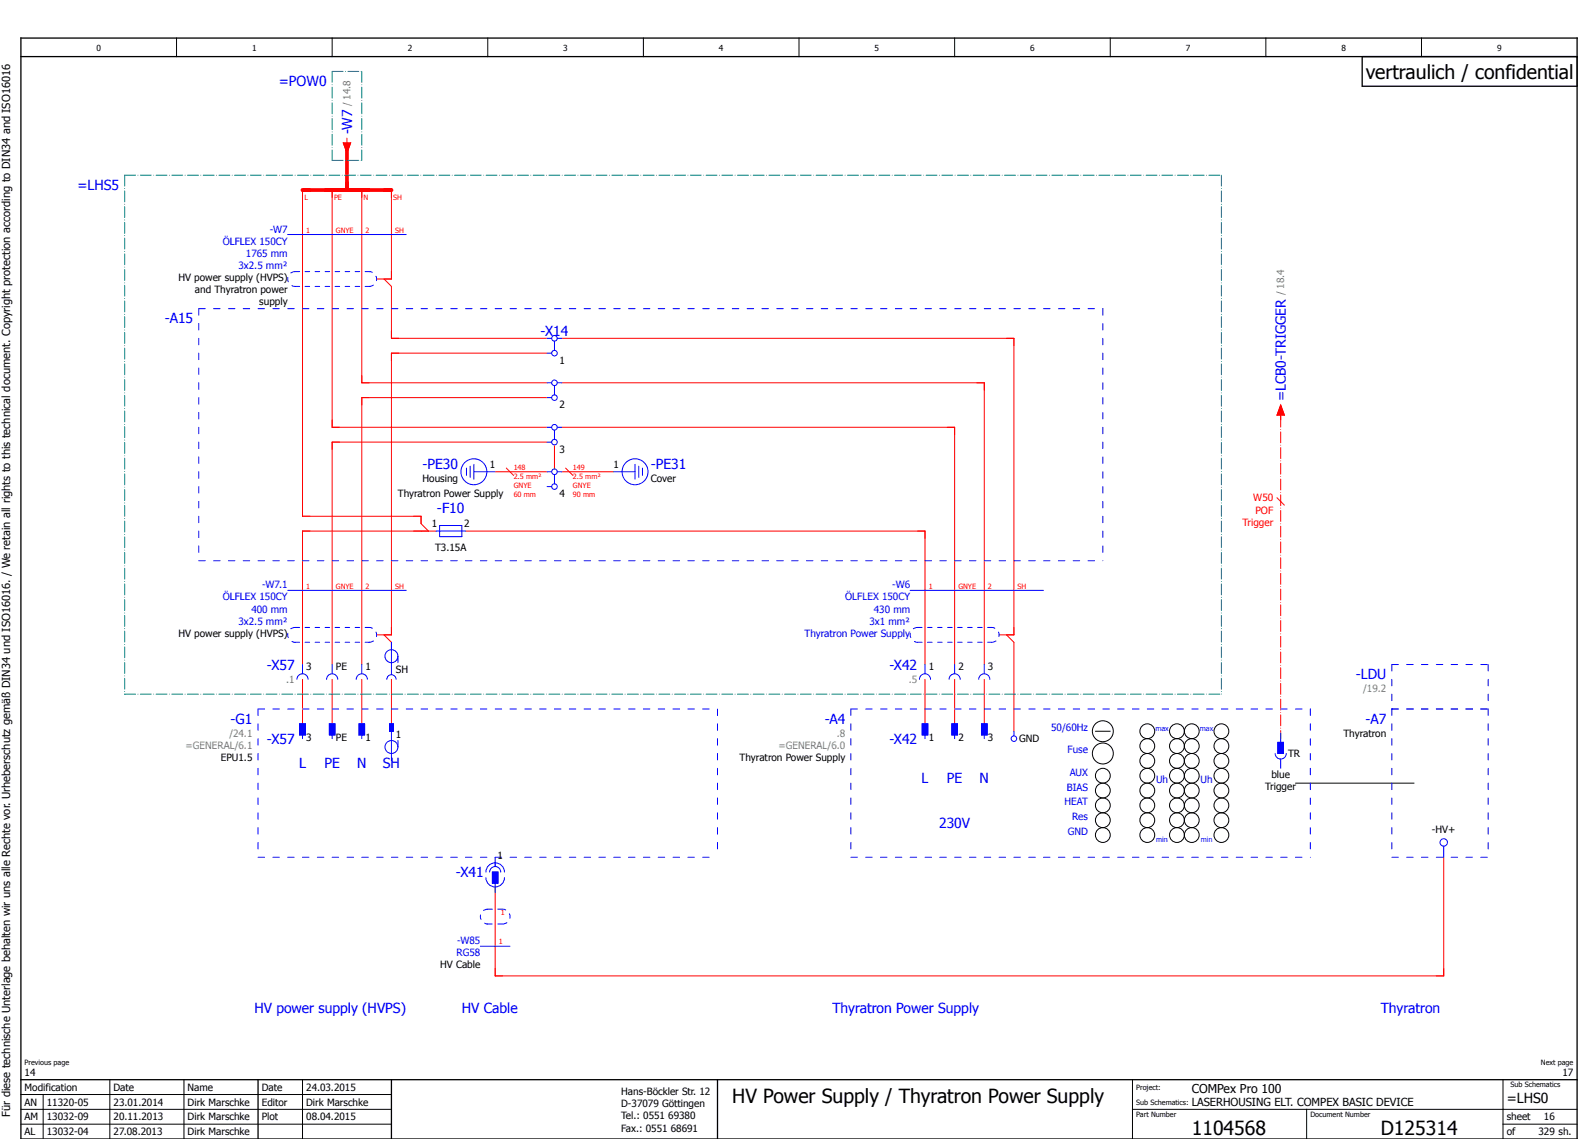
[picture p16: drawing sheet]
<svg xmlns="http://www.w3.org/2000/svg" width="426mm" height="307mm" viewBox="0 0 426 307" stroke-linecap="round" stroke-linejoin="round" font-family="sans-serif">
<defs><g id="words">
<g font-size="5.3">
<text x="368.6" y="21.2">vertraulich / confidential</text>
<text x="197.6" y="297.5">HV Power Supply / Thyratron Power Supply</text>
<text x="321.6" y="306.2">1104568</text>
<text x="372.6" y="306.2">D125314</text>
</g>
<g font-size="3.7" fill="#00f">
<text x="75.3" y="23.2">=POW0</text>
<text x="95" y="36.3" transform="rotate(-90 95 36.3)">-W7</text>
<text x="20.9" y="51.2">=LHS5</text>
<text x="44.5" y="87.2">-A15</text>
<text x="145.9" y="90.5">-X14</text>
<text x="347" y="108.3" transform="rotate(-90 347 108.3)">=LCB0-TRIGGER</text>
<text x="114" y="126.5">-PE30</text>
<text x="175.6" y="126.5">-PE31</text>
<text x="117.9" y="138.5">-F10</text>
<text x="72" y="180.6">-X57</text>
<text x="240" y="180.6">-X42</text>
<text x="365.9" y="183.2">-LDU</text>
<text x="62.2" y="195.2">-G1</text>
<text x="222.6" y="195.2">-A4</text>
<text x="368.6" y="195.2">-A7</text>
<text x="72" y="200.6">-X57</text>
<text x="240" y="200.6">-X42</text>
<text x="80.7" y="207.3">L</text>
<text x="87.6" y="207.3">PE</text>
<text x="96.4" y="207.3">N</text>
<text x="103.3" y="207.3">SH</text>
<text x="248.7" y="211.3">L</text>
<text x="255.6" y="211.3">PE</text>
<text x="264.4" y="211.3">N</text>
<text x="253.5" y="223.3">230V</text>
<text x="123.1" y="236.6">-X41</text>
<text x="68.6" y="273.3">HV power supply (HVPS)</text>
<text x="124.6" y="273.3">HV Cable</text>
<text x="224.6" y="273.3">Thyratron Power Supply</text>
<text x="372.6" y="273.3">Thyratron</text>
</g>
<text font-size="3.7" x="406.6" y="297.6">=LHS0</text>
<text font-size="3.3" x="321.6" y="295">COMPex Pro 100</text>
<g font-size="3">
<text x="321.6" y="298.4">LASERHOUSING ELT. COMPEX BASIC DEVICE</text>
<text x="2.7" y="301.3" transform="rotate(-90 2.7 301.3)">Für diese technische Unterlage behalten wir uns alle Rechte vor. Urheberschutz gemäß DIN34 und ISO16016. / We retain all rights to this technical document. Copyright protection according to DIN34 and ISO16016</text>
</g>
<g font-size="2.7" fill="#7ca552">
<text x="94.6" y="28.7" transform="rotate(-90 94.6 28.7)">/ 14.8</text>
<text x="346.6" y="79.7" transform="rotate(-90 346.6 79.7)">/ 18.4</text>
<text x="77.3" y="184.1">.1</text>
<text x="245.3" y="184.1">.5</text>
<text x="367.9" y="186.8">/19.2</text>
<text x="50.1" y="202">=GENERAL/6.1</text>
<text x="61.9" y="198.8">/24.1</text>
<text x="210.1" y="202">=GENERAL/6.0</text>
<text x="225.9" y="198.8">.8</text>
</g>
<g font-size="2.7" fill="#00f">
<text x="60.1" y="66">ÖLFLEX 150CY</text>
<text x="72.8" y="62.7">-W7</text>
<text x="66.4" y="69.3">1765 mm</text>
<text x="64.4" y="72.5">3x2.5 mm²</text>
<text x="60.1" y="162">ÖLFLEX 150CY</text>
<text x="70.7" y="158.7">-W7.1</text>
<text x="228.1" y="162">ÖLFLEX 150CY</text>
<text x="240.8" y="158.7">-W6</text>
<text x="67.8" y="165.3">400 mm</text>
<text x="235.8" y="165.3">430 mm</text>
<text x="64.4" y="168.5">3x2.5 mm²</text>
<text x="217.1" y="171.8">Thyratron Power Supply</text>
<text x="234.6" y="168.5">3x1 mm²</text>
<text x="283.7" y="197.3">50/60Hz</text>
<text x="288.1" y="203.3">Fuse</text>
<text x="288.7" y="209.3">AUX</text>
<text x="287.9" y="213.3">BIAS</text>
<text x="312" y="211.3">Uh</text>
<text x="324" y="211.3">Uh</text>
<text x="287.3" y="217.3">HEAT</text>
<text x="289.4" y="221.3">Res</text>
<text x="288.2" y="225.3">GND</text>
<text x="123.2" y="258">RG58</text>
<text x="123.3" y="254.7">-W85</text>
</g>
<g font-size="2.7">
<text x="48.2" y="75.8">HV power supply (HVPS)</text>
<text x="52.6" y="79">and Thyratron power</text>
<text x="70" y="82.3">supply</text>
<text x="151" y="98.2">1</text>
<text x="151" y="110.2">2</text>
<text x="151" y="122.2">3</text>
<text x="114" y="130">Housing</text>
<text x="132.2" y="126.1">1</text>
<text x="165.6" y="126.1">1</text>
<text x="175.6" y="130">Cover</text>
<text x="107.4" y="134.2">Thyratron Power Supply</text>
<text x="151" y="134.2">4</text>
<text x="116.6" y="142.1">1</text>
<text x="125.2" y="142.1">2</text>
<text x="117.4" y="148.8">T3.15A</text>
<text x="48.2" y="171.8">HV power supply (HVPS)</text>
<text x="82.6" y="180.6">3</text>
<text x="90.6" y="180.6">PE</text>
<text x="98.6" y="180.6">1</text>
<text x="106.8" y="181.5">SH</text>
<text x="250.6" y="180.6">1</text>
<text x="258.6" y="180.6">2</text>
<text x="266.6" y="180.6">3</text>
<text x="82.6" y="199.9">3</text>
<text x="90.6" y="199.9">PE</text>
<text x="98.6" y="199.9">1</text>
<text x="106.8" y="199.1">1</text>
<text x="250.6" y="199.9">1</text>
<text x="258.6" y="199.9">2</text>
<text x="266.6" y="199.9">3</text>
<text x="275" y="200.3">GND</text>
<text x="362.6" y="198.8">Thyratron</text>
<text x="59.6" y="205.3">EPU1.5</text>
<text x="199.6" y="205.3">Thyratron Power Supply</text>
<text x="343.1" y="209.8">blue</text>
<text x="347.6" y="204.3">TR</text>
<text x="341.5" y="213">Trigger</text>
<text x="386.5" y="224.7">-HV+</text>
<text x="134.2" y="231.6">1</text>
<text x="118.8" y="261.3">HV Cable</text>
<text x="6.6" y="290.3">14</text>
<text x="421.7" y="290.3">17</text>
<text x="6.6" y="294.2">Modification</text>
<text x="6.6" y="298.3">AN</text>
<text x="12.6" y="298.3">11320-05</text>
<text x="30.6" y="294.3">Date</text>
<text x="30.6" y="298.3">23.01.2014</text>
<text x="50.6" y="294.3">Name</text>
<text x="50.6" y="298.3">Dirk Marschke</text>
<text x="70.6" y="298.3">Editor</text>
<text x="70.7" y="294.2">Date</text>
<text x="82.6" y="298.3">Dirk Marschke</text>
<text x="82.6" y="294.3">24.03.2015</text>
<text x="167.6" y="295.3">Hans-Böckler Str. 12</text>
<text x="167.6" y="298.8">D-37079 Göttingen</text>
<text x="6.6" y="302.3">AM</text>
<text x="12.6" y="302.3">13032-09</text>
<text x="30.6" y="302.3">20.11.2013</text>
<text x="50.6" y="302.3">Dirk Marschke</text>
<text x="70.6" y="302.3">Plot</text>
<text x="82.6" y="302.3">08.04.2015</text>
<text x="167.6" y="301.8">Tel.: 0551 69380</text>
<text x="167.6" y="305.3">Fax.: 0551 68691</text>
<text x="406.6" y="302.3">sheet</text>
<text x="416.7" y="302.3">16</text>
<text x="6.6" y="306.3">AL</text>
<text x="12.6" y="306.3">13032-04</text>
<text x="30.6" y="306.3">27.08.2013</text>
<text x="50.6" y="306.3">Dirk Marschke</text>
<text x="406.6" y="306.3">of</text>
<text x="415.2" y="306.3">329 sh.</text>
</g>
<g font-size="2.7" fill="#f00">
<text x="338.3" y="135.3">W50</text>
<text x="335.4" y="141.8">Trigger</text>
<text x="338.8" y="138.5">POF</text>
</g>
<g font-size="2.3">
<text x="26" y="13.8">0</text>
<text x="68" y="13.8">1</text>
<text x="110" y="13.8">2</text>
<text x="152" y="13.8">3</text>
<text x="194" y="13.8">4</text>
<text x="236" y="13.8">5</text>
<text x="278" y="13.8">6</text>
<text x="320" y="13.8">7</text>
<text x="362" y="13.8">8</text>
<text x="404" y="13.8">9</text>
</g>
<g font-size="2" fill="#f00">
<text x="82.1" y="54">L</text>
<text x="90.1" y="54">PE</text>
<text x="98.1" y="54">N</text>
<text x="106.1" y="54">SH</text>
<text x="82.6" y="62.8">1</text>
<text x="90.6" y="62.8">GNYE</text>
<text x="98.6" y="62.8">2</text>
<text x="106.6" y="62.8">SH</text>
<text x="138.6" y="126.9">148</text>
<text x="138.6" y="129.2">2.5 mm²</text>
<text x="138.6" y="131.6">GNYE</text>
<text x="154.6" y="126.9">149</text>
<text x="154.6" y="129.2">2.5 mm²</text>
<text x="154.6" y="131.6">GNYE</text>
<text x="138.6" y="133.9">60 mm</text>
<text x="154.6" y="133.9">90 mm</text>
<text x="82.6" y="158.8">1</text>
<text x="90.6" y="158.8">GNYE</text>
<text x="98.6" y="158.8">2</text>
<text x="106.6" y="158.8">SH</text>
<text x="250.6" y="158.8">1</text>
<text x="258.6" y="158.8">GNYE</text>
<text x="266.6" y="158.8">2</text>
<text x="274.6" y="158.8">SH</text>
<text x="135.1" y="246.8">1</text>
<text x="134.6" y="254.8">1</text>
</g>
<g font-size="2" fill="#00f">
<text x="311.8" y="197.3">max</text>
<text x="323.8" y="197.3">max</text>
<text x="312.1" y="227.3">min</text>
<text x="324.1" y="227.3">min</text>
</g>
<g font-size="2">
<text x="6.6" y="287.3">Previous page</text>
<text x="415.9" y="287.3">Next page</text>
<text x="306.6" y="294">Project:</text>
<text x="407.6" y="293.3">Sub Schematics</text>
<text x="306.6" y="298">Sub Schematics:</text>
<text x="306.6" y="301.3">Part Number</text>
<text x="353.6" y="301.3">Document Number</text>
</g>
</g></defs>
<g fill="none" stroke="#000" stroke-width=".27">
<path d="M47.6 10.3v5M89.6 10.3v5M131.6 10.3v5M173.6 10.3v5M215.6 10.3v5M257.6 10.3v5M299.6 10.3v5M341.6 10.3v5M383.6 10.3v5M295.6 197.3h4M349.6 211.3h32M5.6 299.3h100"/>
<path d="M5.6 295.3h100M11.6 295.3v12M29.6 291.3v16M49.6 291.3v16M81.6 291.3v16M305.6 299.3h120M305.6 291.3v16M352.6 299.3v8M405.6 291.3v16M5.6 303.3h100M405.6 303.3h20"/>
<circle cx="297.6" cy="197.3" r="2.83"/>
<circle cx="309.6" cy="197.3" r="2"/>
<circle cx="317.6" cy="197.3" r="2"/>
<circle cx="321.6" cy="197.3" r="2"/>
<circle cx="329.6" cy="197.3" r="2"/>
<circle cx="297.6" cy="203.3" r="2.83"/>
<circle cx="297.6" cy="213.3" r="2"/>
<circle cx="297.6" cy="209.3" r="2"/>
<circle cx="297.6" cy="217.3" r="2"/>
<circle cx="309.6" cy="201.3" r="2"/>
<circle cx="309.6" cy="213.3" r="2"/>
<circle cx="309.6" cy="209.3" r="2"/>
<circle cx="309.6" cy="205.3" r="2"/>
<circle cx="309.6" cy="217.3" r="2"/>
<circle cx="317.6" cy="201.3" r="2"/>
<circle cx="317.6" cy="213.3" r="2"/>
<circle cx="317.6" cy="209.3" r="2"/>
<circle cx="317.6" cy="205.3" r="2"/>
<circle cx="317.6" cy="217.3" r="2"/>
<circle cx="321.6" cy="201.3" r="2"/>
<circle cx="321.6" cy="213.3" r="2"/>
<circle cx="321.6" cy="209.3" r="2"/>
<circle cx="321.6" cy="205.3" r="2"/>
<circle cx="321.6" cy="217.3" r="2"/>
<circle cx="329.6" cy="201.3" r="2"/>
<circle cx="329.6" cy="213.3" r="2"/>
<circle cx="329.6" cy="209.3" r="2"/>
<circle cx="329.6" cy="205.3" r="2"/>
<circle cx="329.6" cy="217.3" r="2"/>
<circle cx="297.6" cy="221.3" r="2"/>
<circle cx="297.6" cy="225.3" r="2"/>
<circle cx="309.6" cy="221.3" r="2"/>
<circle cx="309.6" cy="225.3" r="2"/>
<circle cx="317.6" cy="221.3" r="2"/>
<circle cx="317.6" cy="225.3" r="2"/>
<circle cx="321.6" cy="221.3" r="2"/>
<circle cx="321.6" cy="225.3" r="2"/>
<circle cx="329.6" cy="221.3" r="2"/>
<circle cx="329.6" cy="225.3" r="2"/>
</g>
<path d="M5.6 15.3h420M5.6 10.3h420v297h-420zM367.6 15.3v8h58M5.6 291.3h420M69.6 291.3v16M105.6 291.3v16M193.6 291.3v16" fill="none" stroke="#000" stroke-width=".35"/>
<g fill="none" stroke="#f00" stroke-width=".27">
<path d="M92.6 38.5l1 2.8 1-2.8M93.6 37.3v1.2M81.6 51.3v88h32v2l2 2M89.6 51.3v64h58M97.6 51.3v52h50M105.6 51.3v24h-4M103.6 75.3l2 2v14h42M147.6 95.3h-42v76h-4M151.6 91.3h122v80h-4M147.6 107.3h-50v72M147.6 119.3h-58v60M151.6 103.3h114v76"/>
<path d="M151.6 115.3h106v64M344.6 112l1-2.7 1 2.7M345.6 112v1.3M133.6 127.3h14M136.6 126.3l2 2M149.6 120v6.5M151.6 127.3h14M152.6 126.3l2 2M344.6 134.3l2 2M117.6 143.3h-36v36M125.6 143.3h124v36M103.6 171.3l2 2v2"/>
<path d="M271.6 171.3l2 2v24M81.6 183.3v12M89.6 183.3v12M97.6 183.3v12M105.6 183.3v12M249.6 183.3v12M257.6 183.3v12M265.6 183.3v12M389.6 231.3v32h-256v-24"/>
</g>
<path d="M81.6 51.3h24M93.6 40.3v11" fill="none" stroke="#f00" stroke-width="1"/>
<path d="M345.6 112.3v87" fill="none" stroke="#f00" stroke-width=".27" stroke-dasharray="2.9 .6 0 .6"/>
<g fill="#f00" stroke="#f00" stroke-width=".27">
<path d="M92.6 38.5h2l-1 2.8z"/>
<path d="M345.6 109.3l1 2.7h-2z"/>
</g>
<path d="M89.6 19.3h8M89.6 19.3v24M97.6 19.3v24M33.6 47.3h296M33.6 47.3v140M89.6 43.3h8M329.6 47.3v140M33.6 187.3h296" fill="none" stroke="#007f7f" stroke-width=".27" stroke-dasharray="2.9 .6 0 .6"/>
<g fill="none" stroke="#00f" stroke-width=".27" stroke-dasharray="1.7 2.3">
<path d="M53.6 83.3h244M53.6 83.3v68M297.6 83.3v68M53.6 151.3h244M375.6 179.3h26M375.6 179.3v12M401.6 179.3v12M69.6 191.3h124M69.6 191.3v40M193.6 191.3v40M229.6 191.3h124M229.6 191.3v40"/>
<path d="M353.6 191.3v40M375.6 191.3h26M375.6 191.3v40M401.6 191.3v40M69.6 231.3h124M229.6 231.3h124M375.6 231.3h26"/>
</g>
<g fill="none" stroke="#00f" stroke-width=".27">
<path d="M77.6 63.3h32M147.6 91.3h1.3M147.6 95.3h1.3M149.6 92v2.5M150.4 91.3h1.2M147.6 115.3h1.3M147.6 119.3h1.3M147.6 103.3h1.3M147.6 107.3h1.3M149.6 104v2.5M149.6 116v2.5M150.4 115.3h1.2"/>
<path d="M150.4 103.3h1.2M125.9 126.3v2M126.9 125.8v3M127.9 127.3h5.7M127.9 125.3v4M147.6 127.3h1.3M147.6 131.3h1.3M149.6 128v2.5M150.4 127.3h1.2M165.6 127.3h5.8M171.4 125.3v4M172.4 125.8v3"/>
<path d="M173.4 126.3v2M77.6 159.3h32M117.6 143.3h8M118.6 141.8h6v3h-6zM245.6 159.3h36M81.6 179.3v2.5M89.6 179.3v2.5M97.6 179.3v2.5M105.6 173.3v8.7M107.4 177v1.8M249.6 179.3v2.5M257.6 179.3v2.5"/>
<path d="M265.6 179.3v2.5M80.1 183.3a1.5 1.5 0 0 1 1.5-1.5 1.5 1.5 0 0 1 1.5 1.5M80.9 195.3h1.5v3h-1.5zM81.6 198.3v1M88.1 183.3a1.5 1.5 0 0 1 1.5-1.5 1.5 1.5 0 0 1 1.5 1.5M88.9 195.3h1.5v3h-1.5zM89.6 198.3v1M96.1 183.3a1.5 1.5 0 0 1 1.5-1.5 1.5 1.5 0 0 1 1.5 1.5M96.9 195.3h1.5v3h-1.5zM97.6 198.3v1M104.4 183.3a1.25 1.25 0 0 1 1.2-1.3 1.25 1.25 0 0 1 1.3 1.3M105.1 195.3h1v2h-1z"/>
<path d="M105.6 197.3v8M107.4 199.8v1.7M248.1 183.3a1.5 1.5 0 0 1 1.5-1.5 1.5 1.5 0 0 1 1.5 1.5M248.9 195.3h1.5v3h-1.5zM249.6 198.3v1M256.1 183.3a1.5 1.5 0 0 1 1.5-1.5 1.5 1.5 0 0 1 1.5 1.5M256.9 195.3h1.5v3h-1.5zM257.6 198.3v1M264.1 183.3a1.5 1.5 0 0 1 1.5-1.5 1.5 1.5 0 0 1 1.5 1.5M264.9 195.3h1.5v3h-1.5zM265.6 198.3v1M273.6 197.3v1.2"/>
<path d="M345.6 197.8v2.5M344.1 203.3a1.5 1.5 0 0 0 1.5 1.5 1.5 1.5 0 0 0 1.5-1.5M344.9 200.3h1.5v3h-1.5zM345.6 204.8v2.5M131.1 235.3a2.5 2.5 0 0 1 2.5-2.5 2.5 2.5 0 0 1 2.5 2.5M131.1 236.8a2.5 2.5 0 0 0 2.5 2.5 2.5 2.5 0 0 0 2.5-2.5M132.1 235.3a1.5 1.5 0 0 1 1.5-1.5 1.5 1.5 0 0 1 1.5 1.5M132.9 235.3h1.5v3h-1.5zM133.6 231.3v2.5M133.6 238.3v2.5M389.6 228.3v3M129.6 255.3h8"/>
<circle cx="149.6" cy="95.3" r=".75"/>
<circle cx="149.6" cy="91.3" r=".75"/>
<circle cx="149.6" cy="119.3" r=".75"/>
<circle cx="149.6" cy="107.3" r=".75"/>
<circle cx="149.6" cy="115.3" r=".75"/>
<circle cx="149.6" cy="103.3" r=".75"/>
<circle cx="127.9" cy="127.3" r="3.5"/>
<circle cx="149.6" cy="131.3" r=".75"/>
<circle cx="149.6" cy="127.3" r=".75"/>
<circle cx="171.4" cy="127.3" r="3.5"/>
<circle cx="105.6" cy="177" r="1.75"/>
<circle cx="273.6" cy="199.3" r=".75"/>
<circle cx="105.6" cy="201.5" r="1.75"/>
<circle cx="389.6" cy="227.3" r="1"/>
</g>
<g fill="#00f" stroke="#00f" stroke-width=".27">
<path d="M344.9 200.3h1.5v3h-1.5z"/>
<path d="M248.9 195.3h1.5v3h-1.5z"/>
<path d="M256.9 195.3h1.5v3h-1.5z"/>
<path d="M264.9 195.3h1.5v3h-1.5z"/>
<path d="M132.9 235.3h1.5v3h-1.5z"/>
<path d="M80.9 195.3h1.5v3h-1.5z"/>
<path d="M96.9 195.3h1.5v3h-1.5z"/>
<path d="M88.9 195.3h1.5v3h-1.5z"/>
<path d="M105.1 195.3h1v2h-1z"/>
</g>
<g fill="none" stroke="#00f" stroke-width=".27" stroke-dasharray="1.2 1.5">
<path d="M79.6 77.3h20M79.6 73.3h20M79.6 73.3a2 2 0 0 0-2 2 2 2 0 0 0 2 2M99.6 77.3a2 2 0 0 0 2-2 2 2 0 0 0-2-2M79.6 173.3h20M79.6 169.3h20M79.6 169.3a2 2 0 0 0-2 2 2 2 0 0 0 2 2M99.6 173.3a2 2 0 0 0 2-2 2 2 0 0 0-2-2M247.6 173.3h20M247.6 169.3h20M247.6 169.3a2 2 0 0 0-2 2 2 2 0 0 0 2 2M267.6 173.3a2 2 0 0 0 2-2 2 2 0 0 0-2-2"/>
<path d="M131.6 249.3h4M131.6 245.3h4M131.6 245.3a2 2 0 0 0-2 2 2 2 0 0 0 2 2M135.6 249.3a2 2 0 0 0 2-2 2 2 0 0 0-2-2"/>
</g>
<use href="#words"/>
</svg>
